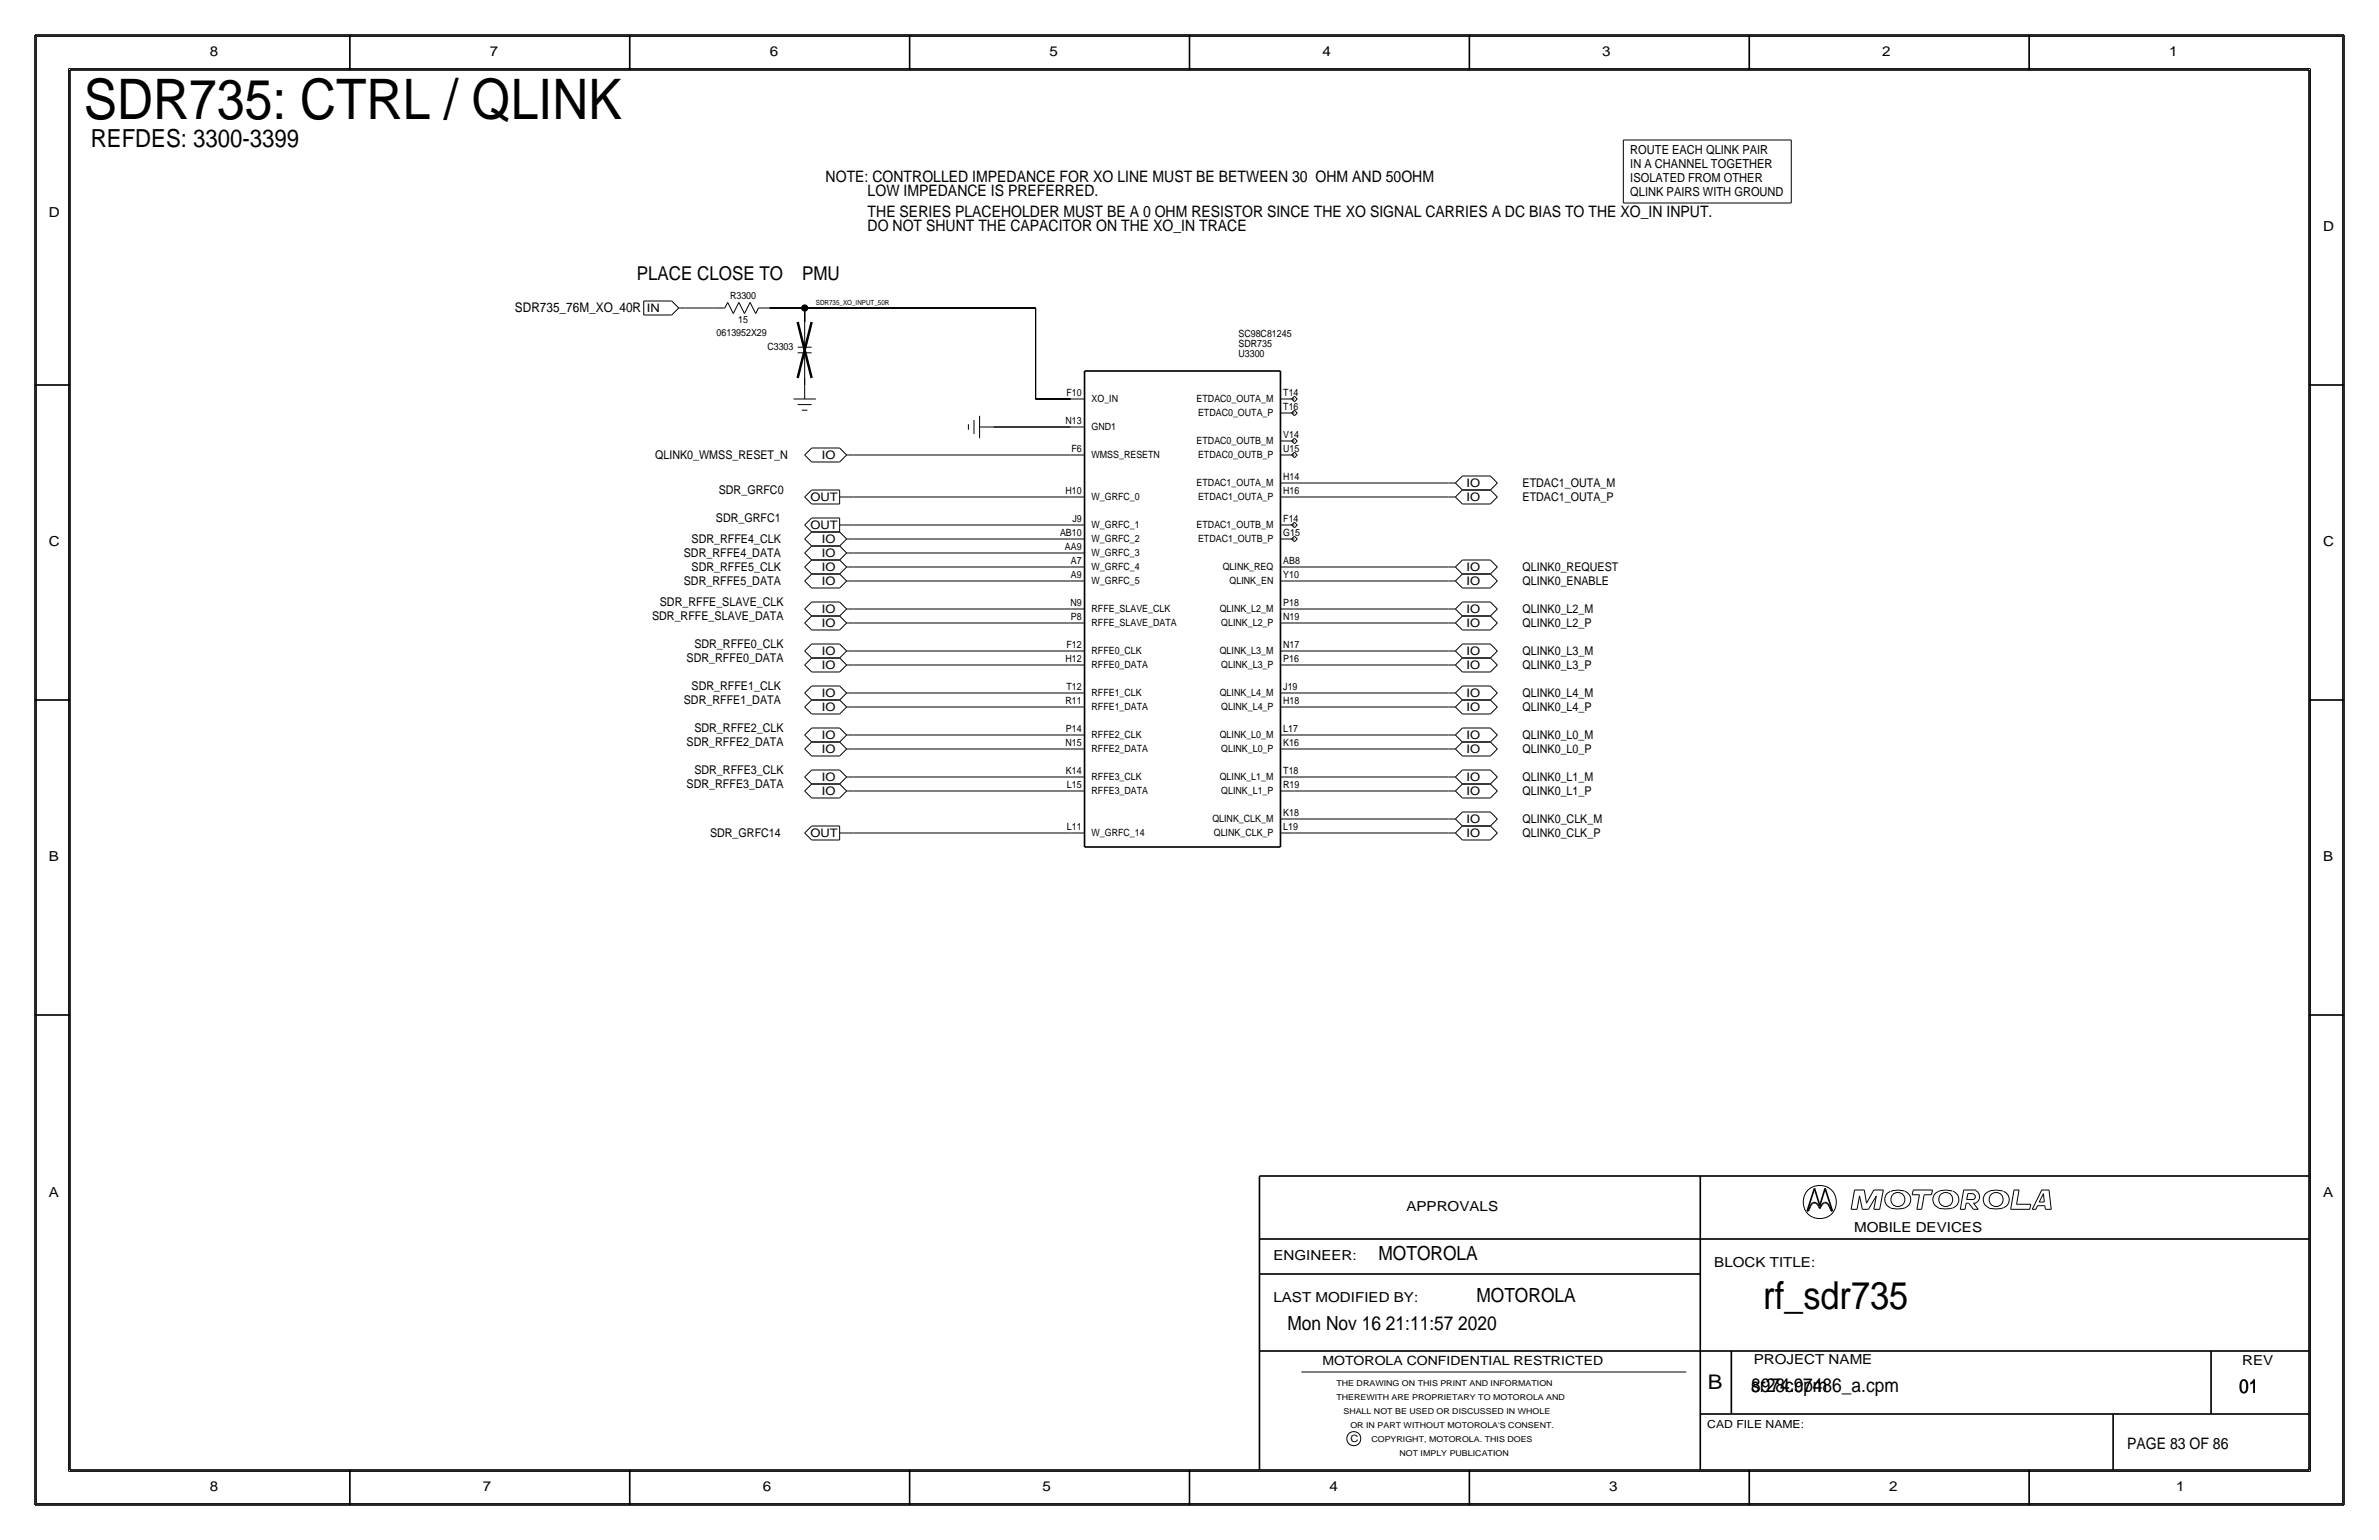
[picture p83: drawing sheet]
<svg xmlns="http://www.w3.org/2000/svg" width="432mm" height="279mm" viewBox="0 0 432 279" stroke-linecap="round" stroke-linejoin="round" font-family="sans-serif">
<defs><g id="words">
<text font-size="10.1" x="15.2" y="21.6">SDR735: CTRL / QLINK</text>
<text font-size="7" x="320" y="237.5">rf_sdr735</text>
<text font-size="4.5" x="16.5" y="26.7">REFDES: 3300-3399</text>
<text font-size="3.7" x="310" y="252.1">B</text>
<g font-size="3.5">
<text x="115.6" y="50.8">PLACE CLOSE TO</text>
<text x="145.6" y="50.8">PMU</text>
<text x="250.2" y="228.6">MOTOROLA</text>
<text x="268" y="236.2">MOTOROLA</text>
<text x="233.7" y="241.3">Mon Nov 16 21:11:57 2020</text>
<text x="317.9" y="252.6">8974.cpm</text>
<text x="317.9" y="252.6">sr28c97486_a.cpm</text>
<text x="406.4" y="252.7">01</text>
</g>
<g font-size="2.9">
<text x="149.9" y="33">NOTE: CONTROLLED IMPEDANCE FOR XO LINE MUST BE BETWEEN 30 OHM AND 50OHM</text>
<text x="157.5" y="35.6">LOW IMPEDANCE IS PREFERRED.</text>
<text x="157.5" y="41.9">DO NOT SHUNT THE CAPACITOR ON THE XO_IN TRACE</text>
<text x="157.5" y="39.4">THE SERIES PLACEHOLDER MUST BE A 0 OHM RESISTOR SINCE THE XO SIGNAL CARRIES A DC BIAS TO THE XO_IN INPUT.</text>
<text x="386.1" y="262.9">PAGE 83 OF 86</text>
</g>
<g font-size="2.5">
<text x="38.1" y="10.2">8</text>
<text x="88.9" y="10.2">7</text>
<text x="139.7" y="10.2">6</text>
<text x="190.5" y="10.2">5</text>
<text x="240" y="10.2">4</text>
<text x="290.8" y="10.2">3</text>
<text x="341.6" y="10.2">2</text>
<text x="393.7" y="10.2">1</text>
<text x="8.9" y="39.4">D</text>
<text x="421.6" y="41.9">D</text>
<text x="8.9" y="99.1">C</text>
<text x="421.6" y="99.1">C</text>
<text x="8.9" y="156.2">B</text>
<text x="421.6" y="156.2">B</text>
<text x="8.9" y="217.2">A</text>
<text x="255.3" y="219.7">APPROVALS</text>
<text x="421.6" y="217.2">A</text>
<text x="336.5" y="223.5">MOBILE DEVICES</text>
<text x="231.1" y="228.6">ENGINEER:</text>
<text x="311.1" y="229.9">BLOCK TITLE:</text>
<text x="231.1" y="236.2">LAST MODIFIED BY:</text>
<text x="318.3" y="247.5">PROJECT NAME</text>
<text x="407" y="247.6">REV</text>
<text x="38.1" y="270.5">8</text>
<text x="87.6" y="270.5">7</text>
<text x="138.4" y="270.5">6</text>
<text x="189.2" y="270.5">5</text>
<text x="241.3" y="270.5">4</text>
<text x="292.1" y="270.5">3</text>
<text x="342.9" y="270.5">2</text>
<text x="395" y="270.5">1</text>
</g>
<text font-size="2.4" x="93.5" y="56.6">SDR735_76M_XO_40R</text>
<g font-size="2.3">
<text x="295.9" y="27.9">ROUTE EACH QLINK PAIR</text>
<text x="295.9" y="33">ISOLATED FROM OTHER</text>
<text x="295.9" y="35.6">QLINK PAIRS WITH GROUND</text>
<text x="295.9" y="30.5">IN A CHANNEL TOGETHER</text>
<text x="240" y="247.6">MOTOROLA CONFIDENTIAL RESTRICTED</text>
</g>
<g font-size="2.2">
<text x="118.9" y="83.3">QLINK0_WMSS_RESET_N</text>
<text x="130.5" y="89.7">SDR_GRFC0</text>
<text x="276.4" y="88.4">ETDAC1_OUTA_M</text>
<text x="130" y="94.7">SDR_GRFC1</text>
<text x="276.4" y="90.9">ETDAC1_OUTA_P</text>
<text x="124.1" y="101.1">SDR_RFFE4_DATA</text>
<text x="125.5" y="98.6">SDR_RFFE4_CLK</text>
<text x="124.1" y="106.2">SDR_RFFE5_DATA</text>
<text x="125.5" y="103.6">SDR_RFFE5_CLK</text>
<text x="276.4" y="103.6">QLINK0_REQUEST</text>
<text x="276.4" y="106.2">QLINK0_ENABLE</text>
<text x="118.4" y="112.5">SDR_RFFE_SLAVE_DATA</text>
<text x="119.8" y="110">SDR_RFFE_SLAVE_CLK</text>
<text x="276.4" y="113.8">QLINK0_L2_P</text>
<text x="276.4" y="111.3">QLINK0_L2_M</text>
<text x="126" y="117.6">SDR_RFFE0_CLK</text>
<text x="276.4" y="118.9">QLINK0_L3_M</text>
<text x="124.6" y="120.1">SDR_RFFE0_DATA</text>
<text x="125.5" y="125.2">SDR_RFFE1_CLK</text>
<text x="276.4" y="121.4">QLINK0_L3_P</text>
<text x="124.1" y="127.8">SDR_RFFE1_DATA</text>
<text x="276.4" y="126.5">QLINK0_L4_M</text>
<text x="276.4" y="129">QLINK0_L4_P</text>
<text x="124.6" y="135.4">SDR_RFFE2_DATA</text>
<text x="126" y="132.8">SDR_RFFE2_CLK</text>
<text x="276.4" y="136.7">QLINK0_L0_P</text>
<text x="276.4" y="134.1">QLINK0_L0_M</text>
<text x="124.6" y="143">SDR_RFFE3_DATA</text>
<text x="126" y="140.5">SDR_RFFE3_CLK</text>
<text x="276.4" y="141.7">QLINK0_L1_M</text>
<text x="276.4" y="144.3">QLINK0_L1_P</text>
<text x="276.4" y="149.4">QLINK0_CLK_M</text>
<text x="128.9" y="151.9">SDR_GRFC14</text>
<text x="276.4" y="151.9">QLINK0_CLK_P</text>
</g>
<g font-size="2.1">
<text x="117.4" y="56.6">IN</text>
<text x="149.2" y="83.3">IO</text>
<text x="266.2" y="88.3">IO</text>
<text x="147.1" y="91">OUT</text>
<text x="266.2" y="90.9">IO</text>
<text x="147.1" y="96.1">OUT</text>
<text x="149.2" y="98.5">IO</text>
<text x="149.2" y="101">IO</text>
<text x="149.2" y="106.1">IO</text>
<text x="149.2" y="103.6">IO</text>
<text x="266.2" y="103.6">IO</text>
<text x="266.2" y="106.1">IO</text>
<text x="149.2" y="113.7">IO</text>
<text x="149.2" y="111.2">IO</text>
<text x="266.2" y="113.7">IO</text>
<text x="266.2" y="111.2">IO</text>
<text x="149.2" y="118.8">IO</text>
<text x="266.2" y="118.8">IO</text>
<text x="149.2" y="121.4">IO</text>
<text x="266.2" y="121.4">IO</text>
<text x="149.2" y="126.4">IO</text>
<text x="149.2" y="129">IO</text>
<text x="266.2" y="126.4">IO</text>
<text x="266.2" y="129">IO</text>
<text x="149.2" y="134.1">IO</text>
<text x="149.2" y="136.6">IO</text>
<text x="266.2" y="136.6">IO</text>
<text x="266.2" y="134.1">IO</text>
<text x="149.2" y="141.7">IO</text>
<text x="266.2" y="141.7">IO</text>
<text x="149.2" y="144.2">IO</text>
<text x="266.2" y="144.2">IO</text>
<text x="266.2" y="149.3">IO</text>
<text x="147.1" y="151.9">OUT</text>
<text x="266.2" y="151.8">IO</text>
</g>
<text font-size="2" x="309.9" y="259.1">CAD FILE NAME:</text>
<g font-size="1.8">
<text x="132.5" y="54.3">R3300</text>
<text x="134" y="58.5">15</text>
<text x="130.1" y="61">0613952X29</text>
<text x="139.3" y="63.5">C3303</text>
<text x="224.8" y="64.8">U3300</text>
<text x="224.8" y="61.1">SC98C81245</text>
<text x="224.8" y="62.9">SDR735</text>
<text x="193.6" y="71.9">F10</text>
<text x="232.9" y="71.9">T14</text>
<text x="193.4" y="77">N13</text>
<text x="198.1" y="73">XO_IN</text>
<text x="217.2" y="73">ETDAC0_OUTA_M</text>
<text x="217.5" y="75.5">ETDAC0_OUTA_P</text>
<text x="232.9" y="74.4">T16</text>
<text x="194.5" y="82">F6</text>
<text x="198.1" y="78.1">GND1</text>
<text x="198.1" y="83.2">WMSS_RESETN</text>
<text x="217.2" y="80.6">ETDAC0_OUTB_M</text>
<text x="217.5" y="83.2">ETDAC0_OUTB_P</text>
<text x="232.9" y="79.5">V14</text>
<text x="232.9" y="82">U15</text>
<text x="193.4" y="89.7">H10</text>
<text x="217.2" y="88.2">ETDAC1_OUTA_M</text>
<text x="232.9" y="87.1">H14</text>
<text x="232.9" y="89.7">H16</text>
<text x="194.6" y="94.7">J9</text>
<text x="198.1" y="95.9">W_GRFC_1</text>
<text x="198.1" y="90.8">W_GRFC_0</text>
<text x="217.2" y="95.9">ETDAC1_OUTB_M</text>
<text x="217.5" y="90.8">ETDAC1_OUTA_P</text>
<text x="232.9" y="94.7">F14</text>
<text x="192.4" y="97.3">AB10</text>
<text x="193.3" y="99.8">AA9</text>
<text x="198.1" y="100.9">W_GRFC_3</text>
<text x="198.1" y="98.4">W_GRFC_2</text>
<text x="217.5" y="98.4">ETDAC1_OUTB_P</text>
<text x="232.9" y="97.3">G15</text>
<text x="194.4" y="102.4">A7</text>
<text x="194.4" y="104.9">A9</text>
<text x="198.1" y="106">W_GRFC_5</text>
<text x="198.1" y="103.5">W_GRFC_4</text>
<text x="221.9" y="103.5">QLINK_REQ</text>
<text x="223.2" y="106">QLINK_EN</text>
<text x="232.9" y="104.9">Y10</text>
<text x="232.9" y="102.4">AB8</text>
<text x="194.3" y="110">N9</text>
<text x="194.4" y="112.5">P8</text>
<text x="198.1" y="113.6">RFFE_SLAVE_DATA</text>
<text x="198.1" y="111.1">RFFE_SLAVE_CLK</text>
<text x="221.4" y="111.1">QLINK_L2_M</text>
<text x="221.7" y="113.6">QLINK_L2_P</text>
<text x="232.9" y="110">P18</text>
<text x="232.9" y="112.5">N19</text>
<text x="193.6" y="117.6">F12</text>
<text x="198.1" y="118.7">RFFE0_CLK</text>
<text x="221.4" y="118.7">QLINK_L3_M</text>
<text x="232.9" y="117.6">N17</text>
<text x="193.4" y="120.1">H12</text>
<text x="193.6" y="125.2">T12</text>
<text x="198.1" y="121.3">RFFE0_DATA</text>
<text x="221.7" y="121.3">QLINK_L3_P</text>
<text x="232.9" y="125.2">J19</text>
<text x="232.9" y="120.1">P16</text>
<text x="193.4" y="127.8">R11</text>
<text x="198.1" y="128.9">RFFE1_DATA</text>
<text x="198.1" y="126.3">RFFE1_CLK</text>
<text x="221.4" y="126.3">QLINK_L4_M</text>
<text x="221.7" y="128.9">QLINK_L4_P</text>
<text x="232.9" y="127.8">H18</text>
<text x="193.4" y="135.4">N15</text>
<text x="193.5" y="132.8">P14</text>
<text x="198.1" y="136.5">RFFE2_DATA</text>
<text x="198.1" y="134">RFFE2_CLK</text>
<text x="221.4" y="134">QLINK_L0_M</text>
<text x="221.7" y="136.5">QLINK_L0_P</text>
<text x="232.9" y="135.4">K16</text>
<text x="232.9" y="132.8">L17</text>
<text x="193.5" y="140.5">K14</text>
<text x="193.7" y="143">L15</text>
<text x="198.1" y="141.6">RFFE3_CLK</text>
<text x="221.4" y="141.6">QLINK_L1_M</text>
<text x="232.9" y="140.5">T18</text>
<text x="232.9" y="143">R19</text>
<text x="198.1" y="144.1">RFFE3_DATA</text>
<text x="220" y="149.2">QLINK_CLK_M</text>
<text x="221.7" y="144.1">QLINK_L1_P</text>
<text x="232.9" y="148.1">K18</text>
<text x="193.7" y="150.6">L11</text>
<text x="198.1" y="151.7">W_GRFC_14</text>
<text x="220.3" y="151.7">QLINK_CLK_P</text>
<text x="232.9" y="150.6">L19</text>
<text x="245.1" y="261.6">C</text>
</g>
<g font-size="1.5">
<text x="242.6" y="251.5">THE DRAWING ON THIS PRINT AND INFORMATION</text>
<text x="242.6" y="254">THEREWITH ARE PROPRIETARY TO MOTOROLA AND</text>
<text x="243.8" y="256.5">SHALL NOT BE USED OR DISCUSSED IN WHOLE</text>
<text x="245.1" y="259.1">OR IN PART WITHOUT MOTOROLA'S CONSENT.</text>
<text x="248.9" y="261.6">COPYRIGHT, MOTOROLA. THIS DOES</text>
<text x="254" y="264.2">NOT IMPLY PUBLICATION</text>
</g>
<text font-size="1.3" x="148.1" y="55.4">SDR735_XO_INPUT_50R</text>
</g></defs>
<!-- layer: Nets -->
<g fill="none" stroke="#000" stroke-width=".18">
<path d="M294.6 25.4v11.4zM294.6 25.4h30.5zM294.6 36.8h30.5zM325.1 25.4v11.4zM124.5 55.9h5zM139.7 55.9h6.3zM146 55.9v2.5zM146 55.9h42zM188 55.9v16.5zM146 68.6v1.2zM180.3 77.5h14zM188 72.4h6.3z"/>
<path d="M154.9 95.2h39.4zM154.9 90.2h39.4zM154.9 97.8h39.4zM154.9 82.5h39.4zM234.9 87.6h28zM234.9 90.2h28zM154.9 105.4h39.4zM154.9 102.9h39.4zM154.9 100.3h39.4zM154.9 118.1h39.4zM154.9 113h39.4zM154.9 110.5h39.4z"/>
<path d="M234.9 102.9h28zM234.9 105.4h28zM234.9 113h28zM234.9 110.5h28zM234.9 118.1h28zM154.9 133.3h39.4zM154.9 135.9h39.4zM154.9 125.7h39.4zM154.9 128.3h39.4zM154.9 120.7h39.4zM234.9 120.7h28zM234.9 125.7h28z"/>
<path d="M234.9 135.9h28zM234.9 128.3h28zM234.9 133.3h28zM154.9 151.1h39.4zM154.9 141h39.4zM154.9 143.5h39.4zM234.9 143.5h28zM234.9 141h28zM234.9 151.1h28zM234.9 148.6h28z"/>
</g>
<circle cx="146" cy="55.9" r=".56" fill="#000" stroke="#000" stroke-width=".18"/>
<!-- layer: Components -->
<g fill="none" stroke="#000" stroke-width=".18">
<path d="M116.8 54.6h5.1zM116.8 54.6v2.6zM116.8 57.2h5.1zM121.9 54.6l1.3 1.3zM123.2 55.9l-1.3 1.2zM123.2 55.9h1.3zM129.5 55.9h2.1zM132.1 54.9l-.5 1zM132.1 54.9l1 2zM134.1 54.9l-1 2zM134.1 54.9l1 2zM136.1 54.9l-1 2z"/>
<path d="M136.1 54.9l1.1 2zM137.7 55.9l-.5 1zM137.7 55.9h2zM146 58.4v4.6zM144 72.4h4.1zM144.8 63h2.5zM144.8 64h2.5zM144.8 73.4h2.5zM145.5 74.4h1.1zM146 64v4.6zM146 69.9v2.5zM175.8 77v1z"/>
<path d="M176.8 76.2v2.5zM177.8 77.5h2.5zM177.8 75.4v4.1zM194.3 77.5h2.5zM194.3 72.4h2.5zM232.4 74.9h2.5zM232.4 72.4h2.5zM234.4 74.9l.5-.5zM234.4 72.4l.5-.5zM234.4 74.9l.5 .5zM234.4 72.4l.5 .5zM234.9 79.5l.6 .5z"/>
<path d="M234.9 74.4l.6 .5zM234.9 71.9l.6 .5zM235.5 74.9l-.5 .5zM235.5 72.4l-.5 .5zM146 95.2l1.3 1.3zM146 90.2l1.3 1.2zM146 97.8l1.3 1.3zM146 82.5l1.3 1.3zM147.3 94l-1.2 1.2zM147.3 88.9l-1.2 1.3zM147.3 96.5l-1.2 1.3zM147.3 99.1l-1.2 1.2z"/>
<path d="M147.3 81.3l-1.2 1.2zM147.3 94h5.1zM147.3 96.5h5.1zM147.3 88.9h5.1zM147.3 91.4h5.1zM147.3 99.1h5.1zM147.3 83.8h5.1zM147.3 81.3h5.1zM152.4 95.2h2.5zM152.4 94v2.5zM152.4 90.2h2.5zM152.4 88.9v2.5z"/>
<path d="M152.4 96.5l1.3 1.3zM152.4 99.1l1.3 1.2zM152.4 81.3l1.3 1.2zM153.7 97.8h1.2zM153.7 97.8l-1.3 1.3zM153.7 82.5h1.2zM153.7 82.5l-1.3 1.3zM194.3 97.8h2.5zM194.3 95.2h2.5zM194.3 90.2h2.5zM194.3 82.5h2.5zM232.4 97.8h2.5z"/>
<path d="M232.4 95.2h2.5zM232.4 90.2h2.5zM232.4 87.6h2.5zM232.4 82.5h2.5zM232.4 80h2.5zM234.4 97.8l.5-.5zM234.4 95.2l.5-.5zM234.4 82.5l.5-.5zM234.4 80l.5-.5zM234.4 97.8l.5 .5zM234.4 95.3l.5 .5zM234.4 82.6l.5 .5z"/>
<path d="M234.4 80l.5 .5zM234.9 97.3l.6 .5zM234.9 94.7l.6 .5zM234.9 82l.6 .5zM235.5 97.8l-.5 .5zM235.5 95.2l-.5 .6zM235.5 82.5l-.5 .6zM235.5 80l-.5 .5zM262.9 87.6h1.3zM262.9 90.2h1.3zM264.2 87.6l1.2 1.3zM264.2 90.2l1.2 1.2z"/>
<path d="M265.4 88.9h5.1zM265.4 86.4h5.1zM265.4 86.4l-1.2 1.2zM265.4 91.4h5.1zM265.4 88.9l-1.2 1.3zM270.5 86.4l1.3 1.2zM270.5 88.9l1.3 1.3zM271.8 87.6l-1.3 1.3zM271.8 90.2l-1.3 1.2zM146 113l1.3 1.3zM146 110.5l1.3 1.3zM146 105.4l1.3 1.3z"/>
<path d="M146 102.9l1.3 1.2zM146 100.3l1.3 1.3zM146 118.1l1.3 1.3zM147.3 111.8l-1.2 1.2zM147.3 109.2l-1.2 1.3zM147.3 104.1l-1.2 1.3zM147.3 101.6l-1.2 1.3zM147.3 116.8l-1.2 1.3zM147.3 119.4l-1.2 1.2zM147.3 114.3h5.1zM147.3 111.8h5.1zM147.3 109.2h5.1z"/>
<path d="M147.3 106.7h5.1zM147.3 104.1h5.1zM147.3 101.6h5.1zM147.3 119.4h5.1zM147.3 116.8h5.1zM152.4 111.8l1.3 1.2zM152.4 109.2l1.3 1.3zM152.4 104.1l1.3 1.3zM152.4 101.6l1.3 1.3zM152.4 116.8l1.3 1.3zM152.4 119.4l1.3 1.2zM153.7 113h1.2z"/>
<path d="M153.7 113l-1.3 1.3zM153.7 110.5h1.2zM153.7 110.5l-1.3 1.3zM153.7 105.4h1.2zM153.7 105.4l-1.3 1.3zM153.7 102.9h1.2zM153.7 102.9l-1.3 1.2zM153.7 100.3h1.2zM153.7 100.3l-1.3 1.3zM153.7 118.1h1.2zM153.7 118.1l-1.3 1.3zM194.3 118.1h2.5z"/>
<path d="M194.3 113h2.5zM194.3 110.5h2.5zM194.3 105.4h2.5zM194.3 102.9h2.5zM194.3 100.3h2.5zM232.4 118.1h2.5zM232.4 113h2.5zM232.4 110.5h2.5zM232.4 105.4h2.5zM232.4 102.9h2.5zM262.9 102.9h1.3zM262.9 105.4h1.3z"/>
<path d="M262.9 113h1.3zM262.9 110.5h1.3zM262.9 118.1h1.3zM264.2 102.9l1.2 1.2zM264.2 105.4l1.2 1.3zM264.2 113l1.2 1.3zM264.2 110.5l1.2 1.3zM264.2 118.1l1.2 1.3zM264.2 102.9l1.2-1.3zM265.4 119.4h5.1zM265.4 119.4l-1.2 1.2zM265.4 104.1h5.1z"/>
<path d="M265.4 101.6h5.1zM265.4 106.7h5.1zM265.4 104.1l-1.2 1.3zM265.4 114.3h5.1zM265.4 111.8h5.1zM265.4 111.8l-1.2 1.2zM265.4 109.2h5.1zM265.4 109.2l-1.2 1.3zM265.4 116.8h5.1zM265.4 116.8l-1.2 1.3zM270.5 119.4l1.3 1.2zM270.5 101.6l1.3 1.3z"/>
<path d="M270.5 104.1l1.3 1.3zM270.5 111.8l1.3 1.2zM270.5 109.2l1.3 1.3zM270.5 116.8l1.3 1.3zM270.5 104.1l1.3-1.2zM270.5 106.7l1.3-1.3zM271.8 113l-1.3 1.3zM271.8 110.5l-1.3 1.3zM271.8 118.1l-1.3 1.3zM146 133.3l1.3 1.3zM146 135.9l1.3 1.3zM146 125.7l1.3 1.3z"/>
<path d="M146 128.3l1.3 1.2zM146 120.7l1.3 1.2zM147.3 139.7l-1.2 1.3zM147.3 132.1l-1.2 1.2zM147.3 134.6l-1.2 1.3zM147.3 124.5l-1.2 1.2zM147.3 127l-1.2 1.3zM147.3 139.7h5.1zM147.3 134.6h5.1zM147.3 132.1h5.1zM147.3 137.2h5.1zM147.3 127h5.1z"/>
<path d="M147.3 124.5h5.1zM147.3 129.5h5.1zM147.3 121.9h5.1zM152.4 139.7l1.3 1.3zM152.4 132.1l1.3 1.2zM152.4 134.6l1.3 1.3zM152.4 124.5l1.3 1.2zM152.4 127l1.3 1.3zM153.7 133.3h1.2zM153.7 133.3l-1.3 1.3zM153.7 135.9h1.2zM153.7 135.9l-1.3 1.3z"/>
<path d="M153.7 125.7h1.2zM153.7 125.7l-1.3 1.3zM153.7 128.3h1.2zM153.7 128.3l-1.3 1.2zM153.7 120.7h1.2zM153.7 120.7l-1.3 1.2zM194.3 135.9h2.5zM194.3 133.3h2.5zM194.3 128.3h2.5zM194.3 125.7h2.5zM194.3 120.7h2.5zM232.4 135.9h2.5z"/>
<path d="M232.4 133.3h2.5zM232.4 128.3h2.5zM232.4 125.7h2.5zM232.4 120.7h2.5zM262.9 120.7h1.3zM262.9 125.7h1.3zM262.9 135.9h1.3zM262.9 128.3h1.3zM262.9 133.3h1.3zM264.2 120.7l1.2 1.2zM264.2 125.7l1.2 1.3zM264.2 135.9l1.2 1.3z"/>
<path d="M264.2 128.3l1.2 1.2zM264.2 133.3l1.2 1.3zM264.2 135.9l1.2-1.3zM264.2 133.3l1.2-1.2zM265.4 121.9h5.1zM265.4 127h5.1zM265.4 124.5h5.1zM265.4 124.5l-1.2 1.2zM265.4 137.2h5.1zM265.4 134.6h5.1zM265.4 129.5h5.1zM265.4 127l-1.2 1.3z"/>
<path d="M265.4 132.1h5.1zM265.4 139.7h5.1zM270.5 124.5l1.3 1.2zM270.5 134.6l1.3 1.3zM270.5 127l1.3 1.3zM270.5 132.1l1.3 1.2zM270.5 139.7l1.3 1.3zM270.5 137.2l1.3-1.3zM270.5 129.5l1.3-1.2zM270.5 134.6l1.3-1.3zM271.8 120.7l-1.3 1.2zM271.8 125.7l-1.3 1.3z"/>
<path d="M146 151.1l1.3 1.3zM146 141l1.3 1.2zM146 143.5l1.3 1.3zM147.3 149.9l-1.2 1.2zM147.3 142.2l-1.2 1.3zM147.3 149.9h5.1zM147.3 152.4h5.1zM147.3 142.2h5.1zM147.3 144.8h5.1zM152.4 151.1h2.5zM152.4 149.9v2.5zM152.4 142.2l1.3 1.3z"/>
<path d="M153.7 141h1.2zM153.7 141l-1.3 1.2zM153.7 143.5h1.2zM153.7 143.5l-1.3 1.3zM194.3 151.1h2.5zM194.3 143.5h2.5zM194.3 141h2.5zM232.4 151.1h2.5zM232.4 148.6h2.5zM232.4 143.5h2.5zM232.4 141h2.5zM262.9 143.5h1.3z"/>
<path d="M262.9 141h1.3zM262.9 151.1h1.3zM262.9 148.6h1.3zM264.2 143.5l1.2 1.3zM264.2 141l1.2 1.2zM264.2 151.1l1.2 1.3zM264.2 148.6l1.2 1.3zM264.2 141l1.2-1.3zM265.4 144.8h5.1zM265.4 142.2h5.1zM265.4 142.2l-1.2 1.3zM265.4 152.4h5.1z"/>
<path d="M265.4 149.9h5.1zM265.4 149.9l-1.2 1.2zM265.4 147.3h5.1zM265.4 147.3l-1.2 1.3zM270.5 142.2l1.3 1.3zM270.5 149.9l1.3 1.2zM270.5 147.3l1.3 1.3zM270.5 144.8l1.3-1.3zM270.5 142.2l1.3-1.2zM271.8 151.1l-1.3 1.3zM271.8 148.6l-1.3 1.3z"/>
</g>
<path d="M144.8 58.4l2.5 10.2zM147.3 58.4l-2.5 10.2z" fill="none" stroke="#000" stroke-width=".45"/>
<path d="M196.8 67.3h35.6zM196.8 67.3v86.4zM232.4 67.3v86.4zM196.8 153.7h35.6z" fill="none" stroke="#000" stroke-width=".3"/>
<!-- layer: Page Border and Title Block -->
<g fill="none" stroke="#000" stroke-width=".3">
<path d="M6.3 6.4v266.7zM6.4 6.4h419zM12.7 12.7h406.4zM12.7 12.7v254zM63.5 6.4v6.3zM114.3 6.4v6.3zM165.1 6.4v6.3zM215.9 6.3v6.4zM266.7 6.4v6.3zM317.5 6.4v6.3zM368.3 6.4v6.3zM419.1 12.7v254z"/>
<path d="M425.4 6.4v266.7zM6.3 69.8h6.4zM419.1 69.8h6.3zM6.3 127h6.4zM419.1 127h6.3zM6.3 184.1h6.4zM419.1 184.1h6.3zM228.6 213.4v53.3zM228.6 213.4h190.5zM308.6 213.4v53.3zM328 219.7h.2zM328.4 219.4l-.2 .3z"/>
<path d="M328.6 218.8l-.2 .6zM328.8 218.5l-.2 .3zM329 218.3l.2-.1zM329 218.3l-.2 .2zM329.2 218.2h.2zM329.3 215.6l-1.3 4.1zM329.3 215.6l1 3.1zM329.4 218.2l.2 .1zM329.6 218.3l.3 .2zM329.9 218.5l.2 .3zM330.1 218.8l.2 .5zM330.5 218.8l-.2 .5z"/>
<path d="M330.8 218.5l-.3 .3zM331 218.3l.2-.1zM331 218.3l-.2 .2zM331.2 218.2h.2zM331.3 215.6l1.3 4.1zM331.3 215.6l-1 3.1zM331.4 218.2l.2 .1zM331.6 218.3l.2 .2zM331.8 218.5l.2 .3zM332 218.8l.3 .6zM332.3 219.4l.1 .3zM332.4 219.7h.2z"/>
<path d="M228.6 231.1h80zM228.6 224.8h190.5zM228.6 245.1h190.5zM308.6 256.5h110.5zM314.2 245.1v11.4zM383.5 256.5v10.2zM401.3 245.1v11.4zM6.4 273h419zM12.7 266.7h406.4zM63.5 266.7v6.4zM114.3 266.7v6.4zM165.1 266.7v6.4z"/>
<path d="M215.9 266.7v6.3zM266.7 266.7v6.4zM317.5 266.7v6.4zM368.3 266.7v6.4z"/>
</g>
<g fill="none" stroke="#000" stroke-width=".18">
<path d="M6.6 6.6h418.6zM6.6 6.6v266.2zM12.4 12.4v254.6zM12.4 12.4h407zM419.4 12.4v254.6zM425.2 6.6v266.2zM336 219.4h1.1zM336.6 215.9h1.8zM336.6 215.9l-.6 3.5zM337.5 217l-.4 2.4zM337.5 217l.5 2.4zM338 219.4h1.1z"/>
<path d="M338.4 215.9l.4 2.4zM340.1 215.9l-1.3 2.4zM340.1 219.4h1.1zM340.1 215.9h1.7zM340.6 217l-.5 2.4zM340.6 217l-1.5 2.4zM341.8 215.9l-.6 3.5zM343.1 216.2a1.6 1.6 0 0 0-1 1.5 1.6 1.6 0 0 0 1.1 1.4M345.7 216.1h-.2a4 4 0 0 0-2.3 .1M345.7 219.2a5.1 5.1 0 0 1-2.5 0M345.7 216.2a1.59 1.59 0 0 1 1.1 1.5 1.59 1.59 0 0 1-1.1 1.5M347.1 216.8h1.3z"/>
<path d="M347.3 215.9h3.5zM347.3 215.9l-.2 .9zM347.9 219.4h.9zM348.4 216.8l-.5 2.6zM349.2 216.8l-.4 2.6zM349.2 216.8h1.4zM350.8 215.9l-.2 .9zM354.4 216.1a3.1 3.1 0 0 0-3.3 .7 1.62 1.62 0 0 0 .8 2.3M354.4 219.2a5.1 5.1 0 0 1-2.5 0M354.5 216.2a1.59 1.59 0 0 1 1 1.5 1.59 1.59 0 0 1-1 1.5M355.8 219.4h.9zM356.4 215.9h2.2z"/>
<path d="M356.4 215.9l-.6 3.5zM356.9 218.3l-.2 1.1zM356.9 218.3h.4zM357 217.6h1.2zM357.2 216.6l-.2 1zM357.2 216.6h1zM357.3 218.3l.9 1.1zM358.1 216.7a.5 .5 0 0 1 .4 .4 .5 .5 0 0 1-.4 .5M358.2 219.4h.9zM358.2 218.3l.9 1.1zM358.2 218.3h.4zM358.5 216a1.24 1.24 0 0 1 .8 1.1 1.24 1.24 0 0 1-.8 1.2"/>
<path d="M363.5 216.1a3.1 3.1 0 0 0-3.3 .7 1.62 1.62 0 0 0 .8 2.3M363.6 219.2a5.1 5.1 0 0 1-2.6 0M363.6 216.2a1.59 1.59 0 0 1 1.1 1.5 1.59 1.59 0 0 1-1.1 1.5M364.9 219.4h3.5zM365.6 215.9l-.7 3.5zM365.6 215.9h.9zM366 218.5h2.6zM366.5 215.9l-.5 2.6zM368.6 218.5l-.2 .9zM368.9 219.4h.6zM369.8 218.7l-.3 .7zM369.8 218.7h1.3z"/>
<path d="M370.1 218.1h.9zM370.6 215.9l-1.7 3.5zM370.6 215.9h1.3zM370.9 216.6l-.8 1.5zM370.9 216.6l.1 1.5zM371.1 218.7l.1 .7zM371.2 219.4h1.1zM371.9 215.9l.4 3.5zM236.2 248.9h69.9zM6.6 272.8h418.6zM12.4 267h407z"/>
<circle cx="330.3" cy="218.1" r="3"/>
<circle cx="344.5" cy="217.6" r="1.28"/>
<circle cx="353.2" cy="217.6" r="1.28"/>
<circle cx="362.3" cy="217.6" r="1.28"/>
<circle cx="245.7" cy="261" r="1.28"/>
</g>
<use href="#words"/>
</svg>
